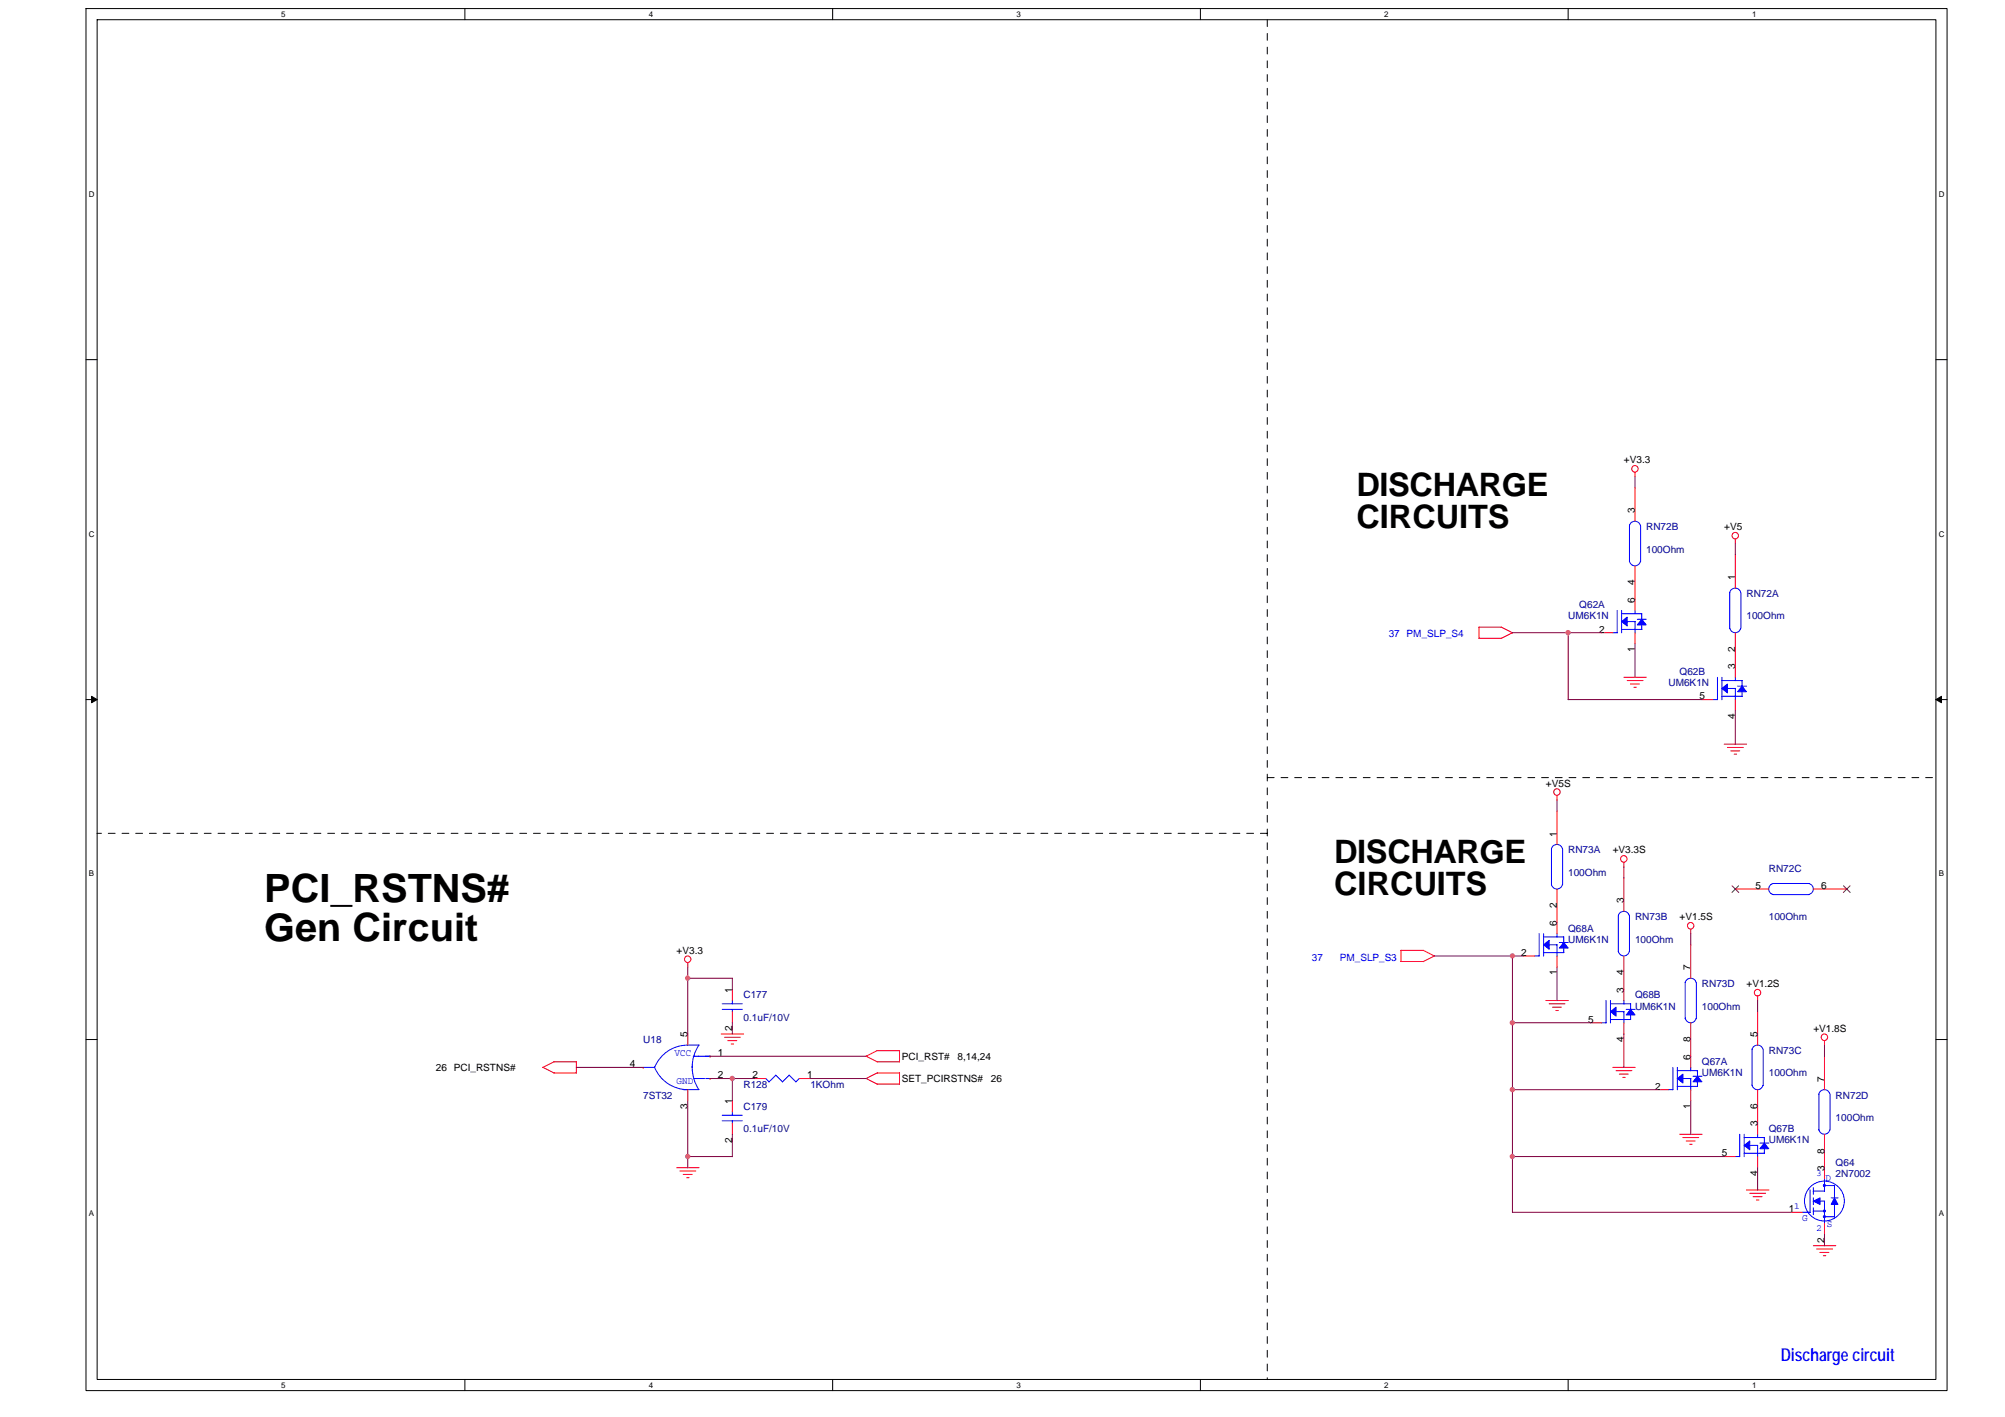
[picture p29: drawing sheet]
<svg xmlns="http://www.w3.org/2000/svg" width="297mm" height="210mm" viewBox="0 0 297 210" stroke-linecap="round" stroke-linejoin="round" font-family="sans-serif">
<defs><g id="words">
<g font-size="5.8">
<text x="39.2" y="133.6">PCI_RSTNS#</text>
<text x="39.2" y="139.4">Gen Circuit</text>
</g>
<g font-size="4.8">
<text x="201" y="73.4">DISCHARGE</text>
<text x="201" y="78.2">CIRCUITS</text>
<text x="197.7" y="127.9">DISCHARGE</text>
<text x="197.7" y="132.7">CIRCUITS</text>
</g>
<text font-size="2.6" fill="#00f" x="263.8" y="201.6">Discharge circuit</text>
<g font-size="1.5">
<text x="240.6" y="68.6">+V3.3</text>
<text x="242.2" y="76.1" transform="rotate(-90 242.2 76.1)">3</text>
<text x="255.4" y="78.5">+V5</text>
<text x="242.2" y="89.3" transform="rotate(-90 242.2 89.3)">6</text>
<text x="242.2" y="86.7" transform="rotate(-90 242.2 86.7)">4</text>
<text x="257.1" y="86" transform="rotate(-90 257.1 86)">1</text>
<text x="236.9" y="93.7">2</text>
<text x="242.2" y="96.6" transform="rotate(-90 242.2 96.6)">1</text>
<text x="257.1" y="99.2" transform="rotate(-90 257.1 99.2)">3</text>
<text x="257.1" y="96.6" transform="rotate(-90 257.1 96.6)">2</text>
<text x="251.8" y="103.6">5</text>
<text x="257.1" y="106.5" transform="rotate(-90 257.1 106.5)">4</text>
<text x="229" y="116.5">+V5S</text>
<text x="230.6" y="123.9" transform="rotate(-90 230.6 123.9)">1</text>
<text x="238.9" y="126.4">+V3.3S</text>
<text x="260.1" y="131.7">5</text>
<text x="269.8" y="131.7">6</text>
<text x="230.6" y="137.1" transform="rotate(-90 230.6 137.1)">6</text>
<text x="230.6" y="134.6" transform="rotate(-90 230.6 134.6)">2</text>
<text x="240.6" y="133.8" transform="rotate(-90 240.6 133.8)">3</text>
<text x="248.8" y="136.3">+V1.5S</text>
<text x="100.2" y="141.3">+V3.3</text>
<text x="225.4" y="141.6">2</text>
<text x="250.5" y="143.7" transform="rotate(-90 250.5 143.7)">7</text>
<text x="108.5" y="147" transform="rotate(-90 108.5 147)">1</text>
<text x="230.6" y="144.5" transform="rotate(-90 230.6 144.5)">1</text>
<text x="240.6" y="147" transform="rotate(-90 240.6 147)">3</text>
<text x="240.6" y="144.5" transform="rotate(-90 240.6 144.5)">4</text>
<text x="258.7" y="146.2">+V1.2S</text>
<text x="101.9" y="153.6" transform="rotate(-90 101.9 153.6)">5</text>
<text x="108.5" y="152.7" transform="rotate(-90 108.5 152.7)">2</text>
<text x="235.3" y="151.5">5</text>
<text x="240.6" y="154.4" transform="rotate(-90 240.6 154.4)">4</text>
<text x="250.5" y="154.4" transform="rotate(-90 250.5 154.4)">8</text>
<text x="260.4" y="153.6" transform="rotate(-90 260.4 153.6)">5</text>
<text x="268.6" y="152.8">+V1.8S</text>
<text x="64.6" y="158.6">26 PCI_RSTNS#</text>
<text x="93.3" y="158.1">4</text>
<text x="106.4" y="156.4">1</text>
<text x="106.4" y="159.7">2</text>
<text x="111.5" y="159.7">2</text>
<text x="119.6" y="159.7">1</text>
<text x="133.6" y="157">PCI_RST#</text>
<text x="133.6" y="160.3">SET_PCIRSTNS#</text>
<text x="141.9" y="157">8,14,24</text>
<text x="146.8" y="160.3">26</text>
<text x="245.2" y="161.4">2</text>
<text x="250.5" y="157" transform="rotate(-90 250.5 157)">6</text>
<text x="270.3" y="160.3" transform="rotate(-90 270.3 160.3)">7</text>
<text x="101.9" y="164.3" transform="rotate(-90 101.9 164.3)">3</text>
<text x="108.5" y="163.6" transform="rotate(-90 108.5 163.6)">1</text>
<text x="250.5" y="164.3" transform="rotate(-90 250.5 164.3)">1</text>
<text x="260.4" y="166.9" transform="rotate(-90 260.4 166.9)">3</text>
<text x="260.4" y="164.3" transform="rotate(-90 260.4 164.3)">6</text>
<text x="108.5" y="169.2" transform="rotate(-90 108.5 169.2)">2</text>
<text x="255.1" y="171.3">5</text>
<text x="270.3" y="173.5" transform="rotate(-90 270.3 173.5)">3</text>
<text x="270.3" y="170.9" transform="rotate(-90 270.3 170.9)">8</text>
<text x="260.4" y="174.2" transform="rotate(-90 260.4 174.2)">4</text>
<text x="265" y="179.6">1</text>
<text x="270.3" y="184.1" transform="rotate(-90 270.3 184.1)">2</text>
</g>
<g font-size="1.5" fill="#000080">
<text x="243.9" y="78.5">RN72B</text>
<text x="243.9" y="81.9">100Ohm</text>
<text x="258.7" y="88.5">RN72A</text>
<text x="232.3" y="91.8">UM6K1N</text>
<text x="234" y="90.1">Q62A</text>
<text x="258.7" y="91.8">100Ohm</text>
<text x="247.2" y="101.7">UM6K1N</text>
<text x="248.8" y="100">Q62B</text>
<text x="232.3" y="126.4">RN73A</text>
<text x="232.3" y="129.7">100Ohm</text>
<text x="262" y="129.2">RN72C</text>
<text x="232.3" y="138">Q68A</text>
<text x="242.2" y="136.3">RN73B</text>
<text x="262" y="136.3">100Ohm</text>
<text x="232.3" y="139.6">UM6K1N</text>
<text x="242.2" y="139.6">100Ohm</text>
<text x="110.1" y="147.9">C177</text>
<text x="242.2" y="147.9">Q68B</text>
<text x="242.2" y="149.5">UM6K1N</text>
<text x="252.1" y="146.2">RN73D</text>
<text x="252.1" y="149.5">100Ohm</text>
<text x="95.3" y="154.5">U18</text>
<text x="110.1" y="151.2">0.1uF/10V</text>
<text x="110.1" y="161.1">R128</text>
<text x="120.1" y="161.1">1KOhm</text>
<text x="252.1" y="157.8">Q67A</text>
<text x="252.1" y="159.4">UM6K1N</text>
<text x="262" y="156.1">RN73C</text>
<text x="262" y="159.4">100Ohm</text>
<text x="95.3" y="162.7">7ST32</text>
<text x="110.1" y="164.4">C179</text>
<text x="110.1" y="167.7">0.1uF/10V</text>
<text x="262" y="167.7">Q67B</text>
<text x="271.9" y="162.8">RN72D</text>
<text x="271.9" y="166.1">100Ohm</text>
<text x="262" y="169.4">UM6K1N</text>
<text x="271.9" y="172.7">Q64</text>
<text x="271.9" y="174.3">2N7002</text>
</g>
<g font-size="1.5" fill="#00f">
<text x="205.7" y="94.4">37 PM_SLP_S4</text>
<text x="194.3" y="142.3">37</text>
<text x="198.5" y="142.3">PM_SLP_S3</text>
<text x="99.9" y="156.5">VCC</text>
<text x="100.2" y="160.6">GND</text>
<text x="265.8" y="179.1">1</text>
<text x="269.1" y="174.2">3</text>
<text x="270.5" y="175">D</text>
<text x="267" y="180.9">G</text>
<text x="269.1" y="182.4">2</text>
<text x="270.6" y="181.8">S</text>
</g>
<g font-size="1.2">
<text x="41.6" y="2.5">5</text>
<text x="96.1" y="2.5">4</text>
<text x="150.6" y="2.5">3</text>
<text x="205.1" y="2.5">2</text>
<text x="259.6" y="2.5">1</text>
<text x="13.2" y="29.1">D</text>
<text x="287.2" y="29.1">D</text>
<text x="13.2" y="79.5">C</text>
<text x="287.2" y="79.5">C</text>
<text x="13.2" y="129.8">B</text>
<text x="287.2" y="129.8">B</text>
<text x="13.2" y="180.2">A</text>
<text x="287.2" y="180.2">A</text>
<text x="41.6" y="205.5">5</text>
<text x="96.1" y="205.5">4</text>
<text x="150.6" y="205.5">3</text>
<text x="205.1" y="205.5">2</text>
<text x="259.6" y="205.5">1</text>
</g>
</g></defs>
<path d="M12.7 1.3h275.8v204.7h-275.8zM14.4 2.9h272.4v201.4h-272.4z" fill="none" stroke="#000" stroke-width=".15"/>
<g fill="#fff">
<path d="M41.6 1.4h.7v1.3h-.7z"/>
<path d="M41.6 204.5h.7v1.3h-.7z"/>
</g>
<path d="M68.9 1.3v1.6M68.9 204.3v1.7" fill="none" stroke="#000" stroke-width=".15"/>
<g fill="#fff">
<path d="M96.1 1.4h.6v1.3h-.6z"/>
<path d="M96.1 204.5h.6v1.3h-.6z"/>
</g>
<path d="M123.4 1.3v1.6M123.4 204.3v1.7" fill="none" stroke="#000" stroke-width=".15"/>
<g fill="#fff">
<path d="M150.6 1.4h.6v1.3h-.6z"/>
<path d="M150.6 204.5h.6v1.3h-.6z"/>
</g>
<path d="M177.8 1.3v1.6M177.8 204.3v1.7" fill="none" stroke="#000" stroke-width=".15"/>
<g fill="#fff">
<path d="M205.1 1.4h.6v1.3h-.6z"/>
<path d="M205.1 204.5h.6v1.3h-.6z"/>
</g>
<path d="M232.3 1.3v1.6M232.3 204.3v1.7" fill="none" stroke="#000" stroke-width=".15"/>
<g fill="#fff">
<path d="M259.6 1.4h.6v1.3h-.6z"/>
<path d="M259.6 204.5h.6v1.3h-.6z"/>
<path d="M13.2 28.1h.8v1.3h-.8z"/>
<path d="M287.2 28.1h.9v1.3h-.9z"/>
<path d="M13.2 78.4h.8v1.3h-.8z"/>
<path d="M287.2 78.4h.9v1.3h-.9z"/>
</g>
<path d="M12.7 53.3h1.7M286.8 53.3h1.7" fill="none" stroke="#000" stroke-width=".15"/>
<g fill="#fff">
<path d="M13.2 128.8h.7v1.3h-.7z"/>
<path d="M287.2 128.8h.8v1.3h-.8z"/>
</g>
<path d="M12.7 103.6h1.7M286.8 103.6h1.7" fill="none" stroke="#000" stroke-width=".15"/>
<path d="M13.6 103.1l.8 .5-.8 .5zM286.8 103.6l.8-.5v1z" fill="#000" stroke="#000" stroke-width=".15"/>
<g fill="#fff">
<path d="M13.2 179.2h.7v1.2h-.7z"/>
<path d="M287.2 179.2h.8v1.2h-.8z"/>
</g>
<path d="M12.7 154h1.7M286.8 154h1.7" fill="none" stroke="#000" stroke-width=".15"/>
<path d="M187.7 2.9v201.5M187.7 115.2h99.1M187.7 123.4h-173.3" fill="none" stroke="#000" stroke-width=".15" stroke-dasharray="1 1 1 1 1 1 1 1"/>
<g fill="none" stroke="#f00" stroke-width=".15">
<path d="M242.2 70v.6M242.2 72.3v4.9M257.1 79.9v.6M222.4 92.9l1.7 .8-1.7 .9h-3.3M222.4 92.9h-3.3v1.7M237.3 93.7h1.6M242.2 83.8v6.6M242.2 93.7v1.7M257.1 82.2v4.9M257.1 93.7v6.6M230.7 117.8v.7M240.6 100.3h3.3"/>
<path d="M241.1 100.8h2.3M241.6 101.3h1.3M242.1 101.8h.3M252.1 103.6h1.7M255.4 110.2h3.4M255.9 110.7h2.4M256.4 111.2h1.3M256.9 111.7h.4M257.1 103.6v1.7M230.7 120.1v5M230.7 131.7v6.6M240.6 127.7v.7"/>
<path d="M240.6 130v5M250.5 137.6v.7M250.5 140v4.9M257.1 131.7h4.9M268.6 131.7h5M80.4 158.1l1.7 .8h3.3M82.1 157.3h3.3M82.1 157.3l-1.7 .8M85.4 157.3v1.7M95.3 158.1h.1M101.9 142.6v.7M101.9 153.2v1.6"/>
<path d="M105.2 156.5h.1M105.2 159.8h.1M106.8 153.2h3.4M107.3 153.6h2.4M107.8 154.2h1.4M108.3 154.6h.4M108.5 146.6v1.6M108.5 149.9v1.6M111.8 159.8h1.7M118.4 159.8h1.7M128.3 156.4l1.7 .9M128.3 159.7l1.7 .9"/>
<path d="M133.3 155.6v1.7h-3.4M133.3 158.9v1.7M133.3 158.9h-3.3l-1.7 .9M133.3 155.6h-3.3l-1.7 .9M207.6 140.8h3.3M207.6 140.8v1.6M210.9 140.8l1.6 .8M212.5 141.6l-1.7 .9-3.3-.1M225.7 141.6h1.7M229 148.2h3.3M229.5 148.7h2.4M230 149.2h1.3"/>
<path d="M230.5 149.7h.4M230.7 141.6v1.7M235.6 151.5h1.7M238.9 158.1h3.3M239.4 158.6h2.4M239.9 159.1h1.3M240.4 159.6h.4M240.6 141.6v6.6M240.6 151.5v1.7M250.5 151.5v6.6M260.4 147.6v.6M260.4 149.9v4.9"/>
<path d="M270.3 154.2v.6M270.3 156.5v4.9M100.2 173h3.4M100.7 173.5h2.4M101.2 174h1.3M101.7 174.5h.4M101.9 161.4v1.7M108.5 163.1v1.6M108.5 166.4v1.6M129.9 160.6h3.4M245.5 161.4h1.7M248.8 168h3.4"/>
<path d="M249.3 168.5h2.4M249.8 169h1.3M250.3 169.5h.4M250.5 161.4v1.7M255.4 171.3h1.7M258.7 176.3h3.4M259.2 176.8h2.4M259.7 177.3h1.3M260.2 177.8h.4M260.4 161.4v6.6M260.4 171.3v1.7M265.3 179.6h1.7"/>
<path d="M270.3 168v6.6M268.6 184.5h3.4M269.1 185h2.4M269.6 185.5h1.4M270.1 186h.4M270.3 181.2v1.7"/>
<circle cx="242.2" cy="69.4" r=".48"/>
<circle cx="257.1" cy="79.4" r=".48"/>
<circle cx="230.7" cy="117.3" r=".48"/>
<circle cx="240.6" cy="127.2" r=".48"/>
<circle cx="250.5" cy="137.1" r=".48"/>
<circle cx="101.9" cy="142.1" r=".48"/>
<circle cx="260.4" cy="147" r=".48"/>
<circle cx="270.3" cy="153.6" r=".48"/>
</g>
<g fill="none" stroke="#00f" stroke-width=".15">
<path d="M241.4 77.9v5.3M243 77.8a.83 .83 0 0 0-.8-.6 .83 .83 0 0 0-.8 .7M243.1 77.9v5.3M239.6 90.4v3.3h-.7M240.2 90.4v3.3M240.2 90.9h3M240.2 93.2h3M241.1 92.1h1.1M241.4 83.1a.82 .82 0 0 0 .8 .7 .82 .82 0 0 0 .8-.6M242.2 90.4v.5M242.2 92.1v1.6M242.6 91.7h1.3"/>
<path d="M243.2 90.9v.9M243.2 92.5v.7M256.3 93a.82 .82 0 0 0 .7 .7 .82 .82 0 0 0 .9-.6M256.3 87.8v5.3M257.9 87.7a.83 .83 0 0 0-.9-.6 .83 .83 0 0 0-.7 .7M257.9 87.8v5.3M253.8 103.6h.6M254.4 100.3v3.4M255.1 100.3v3.4M255.1 100.8h3M255.1 103.1h3M255.9 102h1.2"/>
<path d="M257.1 100.3v.5M257.1 102v1.7M257.4 101.6h1.4M258.1 100.8v.9M258.1 102.4v.7M228 138.3v3.3M228.7 138.3v3.3M228.7 138.8h3M229.5 140h1.2M229.8 131a.82 .82 0 0 0 .8 .7 .82 .82 0 0 0 .9-.6M230.7 138.3v.5M230.7 140v1.6"/>
<path d="M231 139.6h1.3M231.5 125.7a.83 .83 0 0 0-.9-.6 .83 .83 0 0 0-.8 .6v5.4M231.5 125.8v5.3M231.7 138.8v.8M239.8 135.7v5.3M241.4 135.6a.83 .83 0 0 0-.9-.6 .83 .83 0 0 0-.7 .6M241.4 135.7v5.3M262.6 130.9a.83 .83 0 0 0-.6 .8 .83 .83 0 0 0 .7 .8M262.7 130.9h5.3a.82 .82 0 0 1 .6 .8 .82 .82 0 0 1-.6 .8M262.7 132.5h5.3M95.3 158.1h1.6M97 158.1a5.3 5.3 0 0 0 4.9 3.3"/>
<path d="M97 158.1a5.3 5.3 0 0 1 4.9-3.3h1.7a5.7 5.7 0 0 0-1.1 3.3l.3 1.7 .7 1.6M102.7 156.5h2.5M102.9 159.8h1.5M104.5 159.8h.7M107 148.7h3M107 149.5h3M108.5 148.2v.5M108.5 149.5v.4M114.9 159.3l1 1M114.9 159.3l-1 1-.5-.6M116.9 159.3l1 1M116.9 159.3l-1 1"/>
<path d="M118.4 159.8l-.5 .5M227.3 141.6h.7M228.7 141.1h3M231.7 140.4v.7M237.9 148.2v3.3h-.6M238.6 148.2v3.3M238.6 148.7h3M238.6 151h3M239.4 149.9h1.2v1.6M239.8 140.9a.82 .82 0 0 0 .7 .7 .82 .82 0 0 0 .9-.6M240.6 148.2v.5M240.9 149.5h1.3"/>
<path d="M241.6 148.7v.8M241.6 150.3v.7M247.8 158.1v3.3M248.5 158.1v3.3M248.5 158.6h3v.8M249.3 159.8h1.2M249.7 150.8a.82 .82 0 0 0 .7 .7 .82 .82 0 0 0 .9-.6M250.5 158.1v.5M250.5 159.8v1.6M250.8 159.4h1.4M251.3 145.5a.83 .83 0 0 0-.9-.6 .83 .83 0 0 0-.7 .6v5.4M251.3 145.6v5.3"/>
<path d="M259.6 155.5v5.3M261.2 155.4a.83 .83 0 0 0-.8-.6 .83 .83 0 0 0-.8 .6M261.2 155.5v5.3M101.2 161.4h2.3M107 165.2h3M107 166h3M108.5 164.7v.5M108.5 166v.4M247.2 161.4h.6M251.5 160.2v.7h-3M257.7 168v3.3h-.6M258.4 168v3.3"/>
<path d="M258.4 168.5h3M258.4 170.8h3M259.2 169.7h1.2M259.6 160.7a.82 .82 0 0 0 .8 .7 .82 .82 0 0 0 .8-.6M260.4 168v.5M260.4 169.7v1.6M260.7 169.3h1.4M261.4 168.5v.9M261.4 170.1v.7M267 179.6h1.2M268.2 176.3v3.3M268.6 175.9v1"/>
<path d="M268.6 177.4v1M268.6 178.9v1M268.6 177.9h1.7v3.4M268.6 179.4h1.7M269.5 167.3a.82 .82 0 0 0 .8 .7 .82 .82 0 0 0 .8-.6M269.5 162.1v5.3M270.3 174.6v1.8h-1.7M270.3 175.6h1.5v4.7M271.1 162a.83 .83 0 0 0-.8-.6 .83 .83 0 0 0-.8 .7M271.1 162.1v5.3M271.3 177.4h1M270.3 180.2h1.5"/>
<circle cx="270.3" cy="177.9" r="2.95"/>
</g>
<g fill="#00f" stroke="#00f" stroke-width=".15">
<path d="M228.7 140l.8-.7v1.3z" fill-rule="evenodd"/>
<path d="M231.7 139.6l.6 .8h-1.3z" fill-rule="evenodd"/>
<path d="M255.1 102l.8-.7v1.3z" fill-rule="evenodd"/>
<path d="M258.1 101.6l.6 .9h-1.3z" fill-rule="evenodd"/>
<path d="M238.6 149.9l.8-.7v1.3z" fill-rule="evenodd"/>
<path d="M241.6 149.5l.6 .8h-1.3z" fill-rule="evenodd"/>
<path d="M270.2 175.5h.2v.2h-.2z" fill-rule="evenodd"/>
<path d="M270.2 179.3h.2v.2h-.2z" fill-rule="evenodd"/>
<path d="M270.2 180.1h.2v.2h-.2z" fill-rule="evenodd"/>
<path d="M271.8 177.4l.5 1h-1z" fill-rule="evenodd"/>
<path d="M268.6 177.9l1-.5v1z" fill-rule="evenodd"/>
<path d="M248.5 159.8l.8-.7v1.3z" fill-rule="evenodd"/>
<path d="M251.5 159.4l.6 .9h-1.3z" fill-rule="evenodd"/>
<path d="M258.4 169.7l.8-.7v1.3z" fill-rule="evenodd"/>
<path d="M261.4 169.3l.6 .9h-1.3z" fill-rule="evenodd"/>
<path d="M240.2 92.1l.9-.7v1.3z" fill-rule="evenodd"/>
<path d="M243.2 91.7l.7 .9h-1.3z" fill-rule="evenodd"/>
</g>
<path d="M256.6 131.2l1 1M257.6 131.2l-1 1M273.1 131.2l1 1M274.1 131.2l-1 1" fill="none" stroke="#804000" stroke-width=".15"/>
<g fill="none" stroke="#800040" stroke-width=".15">
<path d="M242.2 70.6v1.7M224.1 93.7h13.2M232.3 93.7v10M242.2 95.4v5M257.1 80.5v1.7M230.7 118.5v1.7M232.3 103.6h19.9M257.1 105.3v5M240.6 128.4v1.7M250.5 138.3v1.7M85.4 158.1h9.9M101.9 143.3v9.9"/>
<path d="M101.9 144.9h6.6M105.2 159.8h6.6M105.2 156.5h23.1M108.5 144.9v1.7M108.5 151.5v1.7M108.5 159.8v3.3M120.1 159.8h8.2M212.5 141.6h13.2M224 151.5h11.6M224.1 141.6v38h41.3M230.7 143.3v4.9M240.6 153.2v4.9"/>
<path d="M260.4 148.2v1.7M270.3 154.8v1.7M101.9 171.3h6.6M101.9 163.1v9.9M108.5 168v3.3M224 161.4h21.5M224 171.3h31.4M250.5 163.1v4.9M260.4 173v3.3M270.3 182.9v1.7"/>
</g>
<g fill="#f0f" stroke="#f0f" stroke-width=".15">
<circle cx="224.1" cy="161.4" r=".33"/>
<circle cx="224.1" cy="151.5" r=".33"/>
<circle cx="224.1" cy="141.6" r=".33"/>
<circle cx="224.1" cy="171.3" r=".33"/>
<circle cx="101.9" cy="171.3" r=".33"/>
<circle cx="108.5" cy="159.8" r=".33"/>
<circle cx="232.3" cy="93.7" r=".33"/>
<circle cx="101.9" cy="144.9" r=".33"/>
</g>
<use href="#words"/>
</svg>
